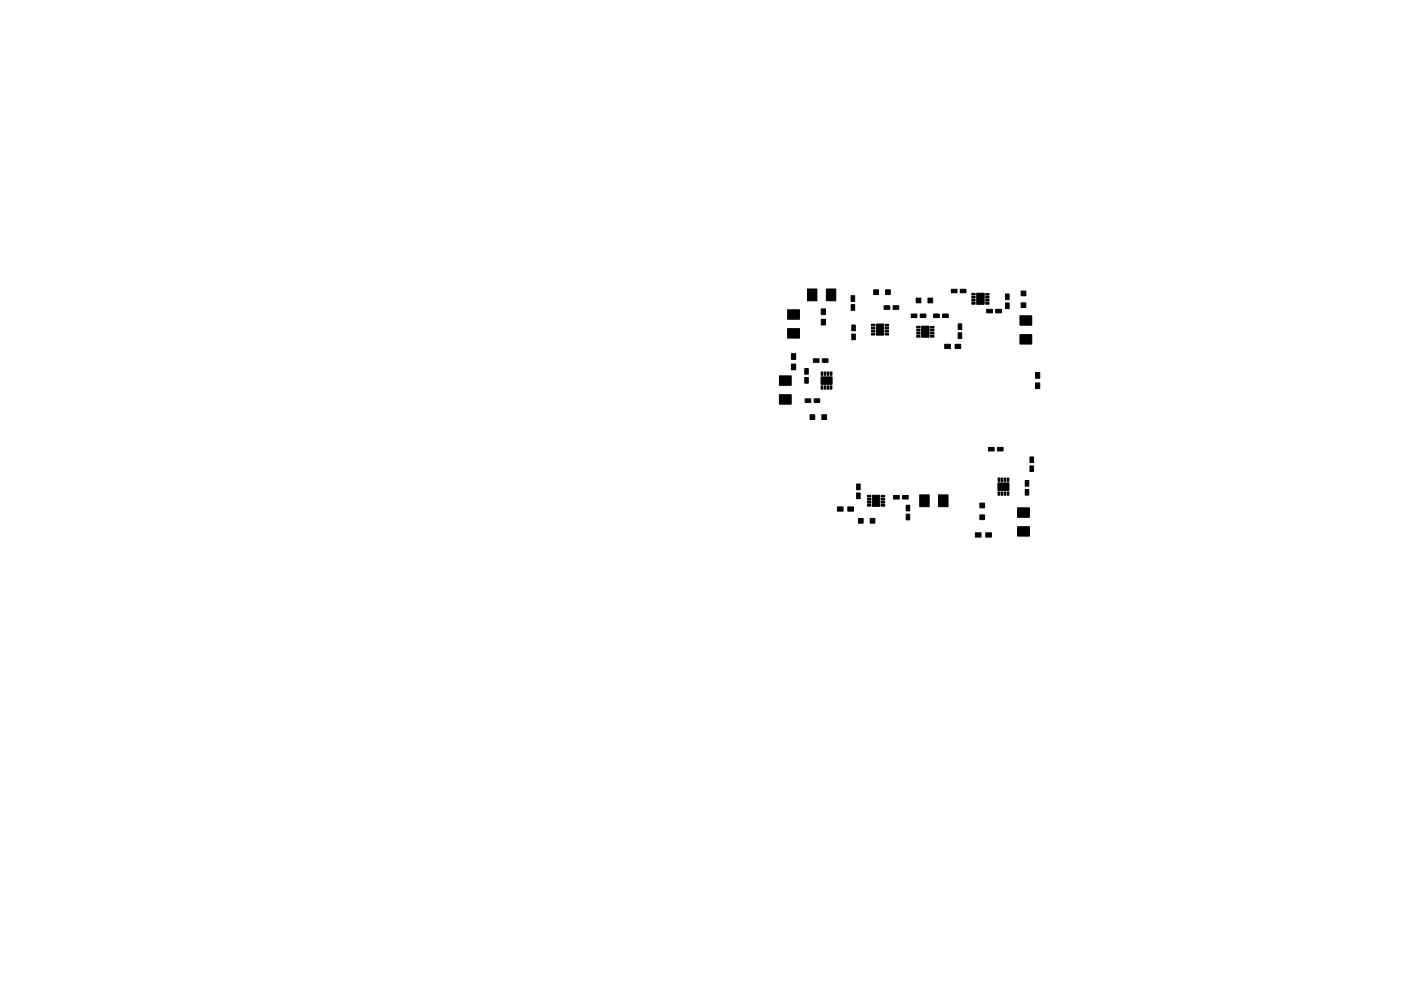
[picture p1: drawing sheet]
<svg xmlns="http://www.w3.org/2000/svg" width="297mm" height="210mm" viewBox="0 0 297 210" stroke-linecap="round" stroke-linejoin="round" font-family="sans-serif">
<g fill="#000" stroke="#000" stroke-width=".21">
<path d="M167.8 77.2h.9v1.2h-.9zM167.8 75h.9v1.2h-.9zM167 69.7h2.5v2h-2.5zM167 65.7h2.5v2h-2.5zM171.2 61.3h2v2.5h-2zM170.6 78.2h.8v1.2h-.8zM172.5 76.1h1.1v.8h-1.1zM174.1 65.5h.9v1.2h-.9zM174.1 67.7h.9v1.2h-.9zM174.3 76.1h1.3v.8h-1.3zM174.1 78.9h.3v.7h-.3zM174.7 78.9h.4v.7h-.4z"/>
<path d="M175.2 61.3h2v2.5h-2zM175.4 78.9h.3v.7h-.3zM176 78.9h.4v.7h-.4zM180.5 64.6h.7v1.2h-.7zM180.5 62.7h.7v1.2h-.7zM180.6 70.9h.7v1.2h-.7zM180.6 69h.7v1.2h-.7zM185.3 61.5h1v1h-1zM184.8 70.7h.7v.4h-.7zM184.8 70.1h.7v.3h-.7zM184.8 69.4h.7v.4h-.7zM184.8 68.8h.7v.3h-.7z"/>
<path d="M185.8 68.8h1.6v2.3h-1.6zM187.7 61.5h1v1h-1zM187.7 68.8h.7v.4h-.7zM187.7 69.4h.7v.4h-.7zM187.7 70.1h.7v.3h-.7zM187.7 70.7h.7v.4h-.7zM187.4 64.9h1.3v.7h-1.3zM189.3 64.9h1.3v.7h-1.3zM193.2 66.6h1.2v.8h-1.2zM194.3 63.2h1v1h-1zM194.4 71.2h.7v.3h-.7zM194.4 70.5h.7v.4h-.7z"/>
<path d="M194.4 69.9h.7v.3h-.7zM194.4 69.2h.7v.4h-.7zM195.1 66.6h1.2v.8h-1.2zM196.7 63.2h1v1h-1zM195.4 69.2h1.6v2.4h-1.6zM198 66.6h1.1v.8h-1.1zM197.3 69.3h.7v.3h-.7zM197.3 69.9h.7v.3h-.7zM197.3 70.5h.7v.4h-.7zM197.3 71.2h.7v.3h-.7zM199.8 66.6h1.2v.8h-1.2zM200.3 73h1.2v.9h-1.2z"/>
<path d="M202.5 73h1.2v.9h-1.2zM201.7 61.4h1.2v.7h-1.2zM203.2 70.6h.7v1.2h-.7zM203.2 68.7h.7v1.2h-.7zM203.6 61.4h1.2v.7h-1.2zM206 64.2h.7v.3h-.7zM206 63.5h.7v.4h-.7zM206 62.9h.7v.3h-.7zM206 62.2h.7v.4h-.7zM207.1 62.2h1.6v2.4h-1.6zM209.2 65.6h1.2v.8h-1.2zM209 62.3h.7v.3h-.7z"/>
<path d="M209 62.9h.7v.3h-.7zM209 63.5h.7v.4h-.7zM209 64.2h.7v.3h-.7zM211.1 65.6h1.2v.8h-1.2zM213.2 62.4h.8v1.2h-.8zM213.2 64.3h.8v1.2h-.8zM216.3 67h2.4v2h-2.4zM216.3 71h2.4v2h-2.4zM216.5 61.7h1v1h-1zM216.5 64.2h1v1h-1zM165.3 83.7h2.4v2h-2.4zM165.3 79.7h2.4v2h-2.4z"/>
<path d="M170.6 80.1h.8v1.2h-.8zM170.7 84.6h1.2v.8h-1.2zM171.7 88h1v1h-1zM172.6 84.6h1.2v.8h-1.2zM174.1 81.9h.3v.7h-.3zM174.7 81.9h.4v.7h-.4zM174.3 88h1v1h-1zM175.4 81.9h.3v.7h-.3zM176 81.9h.4v.7h-.4zM174.1 80h2.3v1.5h-2.3zM209.6 94.9h1.2v.8h-1.2zM211.5 94.9h1.2v.8h-1.2z"/>
<path d="M218.4 96.9h.7v1.2h-.7zM219.5 81.2h.9v1.2h-.9zM219.5 79h.9v1.2h-.9zM177.6 107.5h1.1v.9h-1.1zM179.7 107.5h1.3v.9h-1.3zM181.6 104.6h.8v1.2h-.8zM181.6 102.7h.8v1.2h-.8zM182 110h1v1h-1zM183.9 107h.7v.4h-.7zM183.9 106.4h.7v.3h-.7zM183.9 105.7h.7v.4h-.7zM183.9 105.1h.7v.3h-.7z"/>
<path d="M185 105.1h1.5v2.3h-1.5zM184.5 110h1v1h-1zM186.9 105.1h.7v.3h-.7zM186.9 105.7h.7v.4h-.7zM186.9 106.4h.7v.3h-.7zM186.9 107h.7v.4h-.7zM189.4 105.1h1.3v.8h-1.3zM191.3 105.1h1.3v.8h-1.3zM192.1 109.1h.8v1.2h-.8zM192.1 107.2h.8v1.2h-.8zM195 105h2v2.5h-2zM199 105h2v2.5h-2z"/>
<path d="M206.8 113h1.2v.9h-1.2zM207.7 106.7h1v1h-1zM207.7 109.2h1v1h-1zM209 113h1.2v.9h-1.2zM211.6 102.5h2.3v1.5h-2.3zM211.6 104.4h.4v.7h-.4zM211.6 101.4h.4v.7h-.4zM212.3 101.4h.3v.7h-.3zM212.3 104.4h.3v.7h-.3zM212.9 101.4h.4v.7h-.4zM212.9 104.4h.4v.7h-.4zM213.5 101.4h.4v.7h-.4z"/>
<path d="M213.5 104.4h.4v.7h-.4zM215.7 107.7h2.6v2h-2.6zM215.7 111.7h2.6v2h-2.6zM217.4 101.9h.7v1.2h-.7zM217.4 103.8h.7v1.2h-.7zM218.4 98.8h.7v1.2h-.7z"/>
</g>
</svg>
